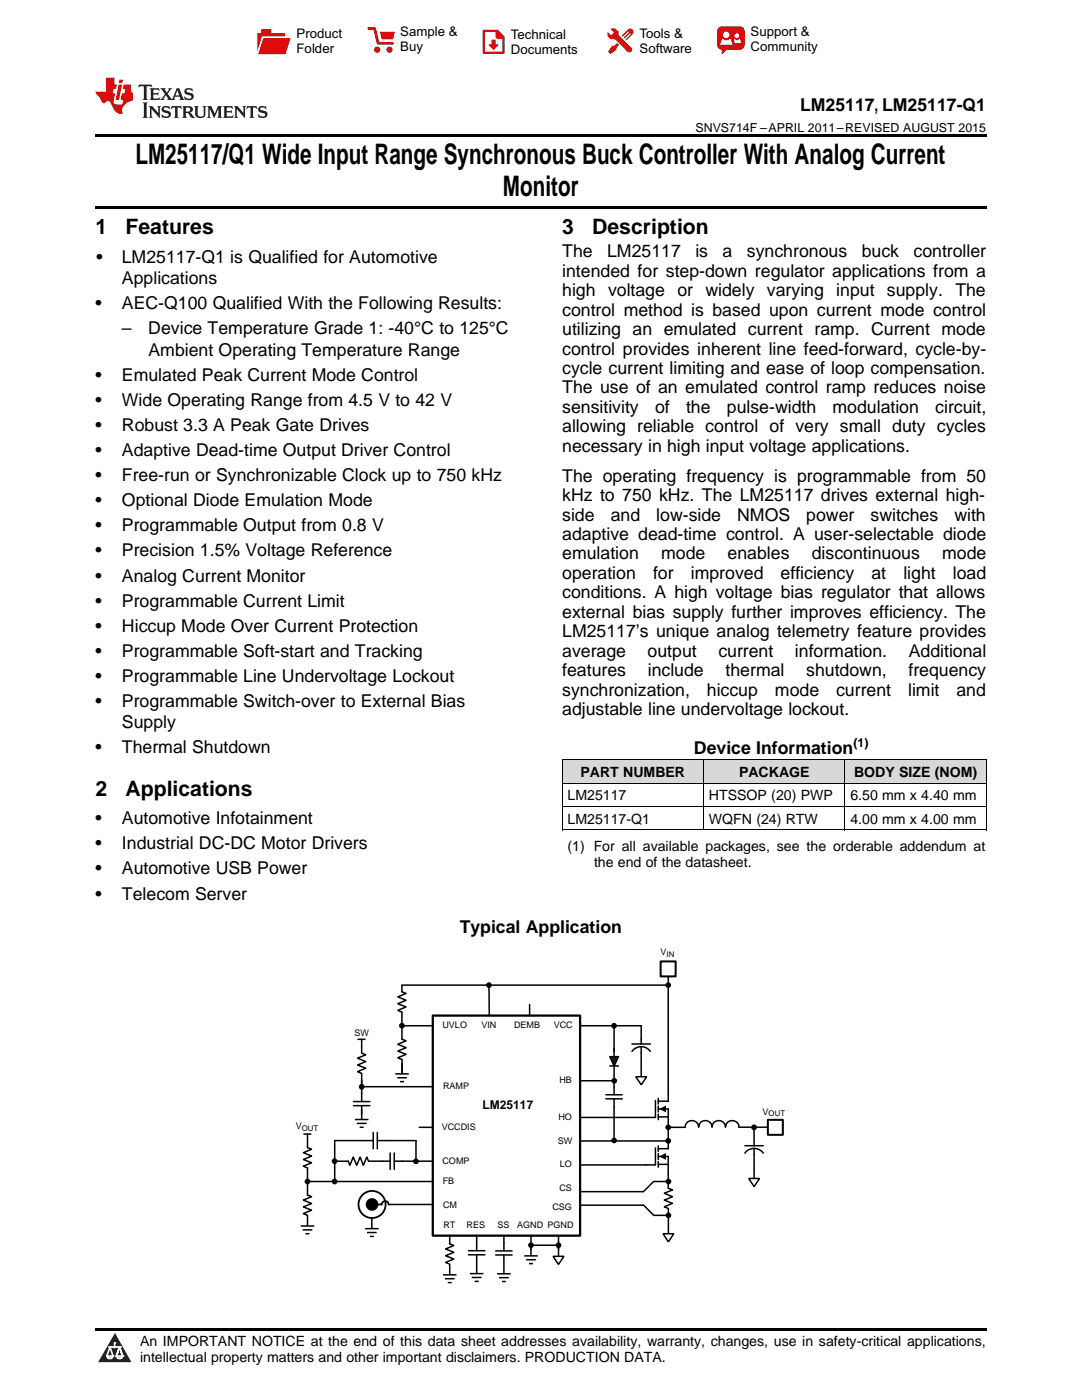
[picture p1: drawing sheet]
<svg xmlns="http://www.w3.org/2000/svg" width="216mm" height="279mm" viewBox="0 0 216 279" stroke-linecap="round" stroke-linejoin="round" font-family="sans-serif">
<defs><g id="words">
<g font-size="5.6">
<text x="27" y="32.8">LM25117/Q1 Wide Input Range Synchronous Buck Controller With Analog Current</text>
<text x="100.4" y="39.2">Monitor</text>
</g>
<g font-size="4.2">
<text x="19" y="46.7">1</text>
<text x="25" y="46.7">Features</text>
<text x="112.2" y="46.7">3</text>
<text x="118.2" y="46.7">Description</text>
<text x="19" y="158.8">2</text>
<text x="25" y="158.8">Applications</text>
</g>
<g font-size="3.5">
<text x="159.6" y="22.2">LM25117, LM25117-Q1</text>
<text x="19.2" y="52.4">•</text>
<text x="24.3" y="52.4">LM25117-Q1 is Qualified for Automotive</text>
<text x="112.2" y="51.4">The</text>
<text x="121.2" y="51.4">LM25117</text>
<text x="138.8" y="51.4">is</text>
<text x="144.2" y="51.4">a</text>
<text x="149" y="51.4">synchronous</text>
<text x="171.9" y="51.4">buck</text>
<text x="182.3" y="51.4">controller</text>
<text x="24.3" y="56.7">Applications</text>
<text x="112.2" y="55.2">intended for step-down regulator applications from a</text>
<text x="112.2" y="59.1">high</text>
<text x="121.3" y="59.1">voltage or</text>
<text x="140.8" y="59.1">widely varying input</text>
<text x="177" y="59.1">supply.</text>
<text x="190.6" y="59.1">The</text>
<text x="19" y="61.7">•</text>
<text x="24.3" y="61.7">AEC-Q100 Qualified With the Following Results:</text>
<text x="112.2" y="63">control method is based upon current mode control</text>
<text x="24.3" y="66.7">–</text>
<text x="29.6" y="66.7">Device Temperature Grade 1: -40°C to 125°C</text>
<text x="29.6" y="71">Ambient Operating Temperature Range</text>
<text x="112.2" y="66.9">utilizing an emulated current ramp. Current mode</text>
<text x="112.2" y="70.8">control provides inherent line feed-forward, cycle-by-</text>
<text x="19" y="76">•</text>
<text x="24.3" y="76">Emulated Peak Current Mode Control</text>
<text x="112.2" y="74.6">cycle current limiting and ease of loop compensation.</text>
<text x="19" y="81">•</text>
<text x="24.3" y="81">Wide Operating Range from 4.5 V to 42 V</text>
<text x="112.2" y="78.5">The use of an emulated control ramp reduces noise</text>
<text x="112.2" y="82.4">sensitivity</text>
<text x="130.7" y="82.4">of</text>
<text x="136.9" y="82.4">the</text>
<text x="145" y="82.4">pulse-width</text>
<text x="166.1" y="82.4">modulation</text>
<text x="186.6" y="82.4">circuit,</text>
<text x="19" y="86">•</text>
<text x="24.3" y="86">Robust 3.3 A Peak Gate Drives</text>
<text x="112.2" y="86.3">allowing reliable control of very small duty cycles</text>
<text x="19" y="91">•</text>
<text x="24.3" y="91">Adaptive Dead-time Output Driver Control</text>
<text x="112.2" y="90.2">necessary in high input voltage applications.</text>
<text x="19" y="96">•</text>
<text x="19" y="101">•</text>
<text x="24.3" y="96">Free-run or Synchronizable Clock up to 750 kHz</text>
<text x="24.3" y="101">Optional Diode Emulation Mode</text>
<text x="112.2" y="96.1">The operating frequency is programmable from 50</text>
<text x="112.2" y="100">kHz to 750 kHz. The LM25117 drives external high-</text>
<text x="19" y="106">•</text>
<text x="24.3" y="106">Programmable Output from 0.8 V</text>
<text x="112.2" y="103.9">side</text>
<text x="112.2" y="107.8">adaptive dead-time control. A user-selectable diode</text>
<text x="121.9" y="103.9">and</text>
<text x="131" y="103.9">low-side</text>
<text x="147.1" y="103.9">NMOS</text>
<text x="160.9" y="103.9">power</text>
<text x="173.7" y="103.9">switches</text>
<text x="190.4" y="103.9">with</text>
<text x="19" y="111.1">•</text>
<text x="24.3" y="111.1">Precision 1.5% Voltage Reference</text>
<text x="112.2" y="111.7">emulation</text>
<text x="131.9" y="111.7">mode</text>
<text x="145.2" y="111.7">enables</text>
<text x="162" y="111.7">discontinuous</text>
<text x="188" y="111.7">mode</text>
<text x="19" y="116.1">•</text>
<text x="24.3" y="116.1">Analog Current Monitor</text>
<text x="112.2" y="115.5">operation</text>
<text x="112.2" y="119.4">conditions. A high voltage bias regulator that allows</text>
<text x="130.3" y="115.5">for</text>
<text x="137.8" y="115.5">improved</text>
<text x="155.8" y="115.5">efficiency</text>
<text x="173.9" y="115.5">at</text>
<text x="180.3" y="115.5">light</text>
<text x="190.1" y="115.5">load</text>
<text x="19" y="121.1">•</text>
<text x="24.3" y="121.1">Programmable Current Limit</text>
<text x="112.2" y="123.3">external bias supply further improves efficiency. The</text>
<text x="19" y="126.1">•</text>
<text x="19" y="131.1">•</text>
<text x="24.3" y="126.1">Hiccup Mode Over Current Protection</text>
<text x="24.3" y="131.1">Programmable Soft-start and Tracking</text>
<text x="112.2" y="127.2">LM25117’s unique analog telemetry feature provides</text>
<text x="112.2" y="131.1">average</text>
<text x="129.2" y="131.1">output</text>
<text x="143.3" y="131.1">current</text>
<text x="158.6" y="131.1">information.</text>
<text x="181.3" y="131.1">Additional</text>
<text x="19" y="136.1">•</text>
<text x="24.3" y="136.1">Programmable Line Undervoltage Lockout</text>
<text x="112.2" y="134.9">features</text>
<text x="129.3" y="134.9">include</text>
<text x="144.8" y="134.9">thermal</text>
<text x="160.9" y="134.9">shutdown,</text>
<text x="181.3" y="134.9">frequency</text>
<text x="19" y="141.1">•</text>
<text x="24.3" y="141.1">Programmable Switch-over to External Bias</text>
<text x="112.2" y="138.8">synchronization,</text>
<text x="112.2" y="142.7">adjustable line undervoltage lockout.</text>
<text x="141.1" y="138.8">hiccup</text>
<text x="154.6" y="138.8">mode</text>
<text x="166.8" y="138.8">current</text>
<text x="181.2" y="138.8">limit</text>
<text x="190.9" y="138.8">and</text>
<text x="24.3" y="145.3">Supply</text>
<text x="19" y="150.4">•</text>
<text x="24.3" y="150.4">Thermal Shutdown</text>
<text x="138.5" y="150.4">Device Information</text>
<text x="19" y="164.5">•</text>
<text x="24.3" y="164.5">Automotive Infotainment</text>
<text x="19" y="169.5">•</text>
<text x="24.3" y="169.5">Industrial DC-DC Motor Drivers</text>
<text x="19" y="174.5">•</text>
<text x="19" y="179.5">•</text>
<text x="24.3" y="174.5">Automotive USB Power</text>
<text x="24.3" y="179.5">Telecom Server</text>
<text x="91.7" y="186.2">Typical Application</text>
</g>
<g font-size="2.8">
<text x="115.8" y="155.1">PART NUMBER</text>
<text x="147.5" y="155.1">PACKAGE</text>
<text x="170.4" y="155.1">BODY SIZE (NOM)</text>
<text x="113.2" y="159.7">LM25117</text>
<text x="141.5" y="159.7">HTSSOP (20) PWP</text>
<text x="169.7" y="159.7">6.50 mm x 4.40 mm</text>
<text x="113.2" y="164.4">LM25117-Q1</text>
<text x="141.5" y="164.4">WQFN (24) RTW</text>
<text x="169.7" y="164.4">4.00 mm x 4.00 mm</text>
<text x="113.2" y="169.9">(1) For all available packages, see the orderable addendum at</text>
<text x="118.5" y="173.1">the end of the datasheet.</text>
<text x="27.9" y="268.6">An IMPORTANT NOTICE at the end of this data sheet addresses availability, warranty, changes, use in safety-critical applications,</text>
<text x="27.9" y="271.8">intellectual property matters and other important disclaimers. PRODUCTION DATA.</text>
</g>
<g font-size="2.6">
<text x="59.2" y="7.6">Product</text>
<text x="59.2" y="10.6">Folder</text>
<text x="79.9" y="7.3">Sample &amp;</text>
<text x="79.9" y="10.2">Buy</text>
<text x="101.9" y="7.8">Technical</text>
<text x="101.9" y="10.8">Documents</text>
<text x="127.6" y="7.6">Tools &amp;</text>
<text x="127.6" y="10.6">Software</text>
<text x="149.8" y="7.2">Support &amp;</text>
<text x="149.8" y="10.2">Community</text>
</g>
<g font-size="2.5">
<text x="138.8" y="26.3">SNVS714F –APRIL 2011–REVISED AUGUST 2015</text>
<text x="170.3" y="149">(1)</text>
</g>
<text font-size="2.4" x="96.3" y="221.3">LM25117</text>
<g font-size="1.8">
<text x="131.8" y="190.6">V</text>
<text x="70.7" y="206.8">SW</text>
<text x="88.3" y="205.3">UVLO</text>
<text x="96.1" y="205.3">VIN</text>
<text x="102.6" y="205.3">DEMB</text>
<text x="110.5" y="205.3">VCC</text>
<text x="88.4" y="217.4">RAMP</text>
<text x="111.6" y="216.2">HB</text>
<text x="59" y="225.3">V</text>
<text x="88.1" y="225.5">VCCDIS</text>
<text x="111.4" y="223.5">HO</text>
<text x="152.2" y="222.4">V</text>
<text x="88.3" y="232.3">COMP</text>
<text x="111.3" y="228.2">SW</text>
<text x="111.7" y="233">LO</text>
<text x="88.4" y="236.3">FB</text>
<text x="111.6" y="237.7">CS</text>
<text x="88.4" y="241.1">CM</text>
<text x="88.5" y="245.1">RT</text>
<text x="93.1" y="245.1">RES</text>
<text x="99.3" y="245.1">SS</text>
<text x="103.2" y="245.1">AGND PGND</text>
<text x="110.2" y="241.4">CSG</text>
</g>
<g font-size="1.6">
<text x="133" y="190.9">IN</text>
<text x="60.2" y="225.7">OUT</text>
<text x="153.4" y="222.8">OUT</text>
</g>
</g></defs>
<g fill="#d8d8d8">
<path d="M112.2 151.7h28.2v4.7h-28.2z"/>
<path d="M140.4 151.7h28.2v4.7h-28.2z"/>
<path d="M168.6 151.7h28.2v4.7h-28.2z"/>
</g>
<path d="M22.9 266l3.3 5.9h-6.6z" fill="#231f20"/>
<path d="M21.3 270.6h1.2l-.3 .5h-.3a.53 .53 0 0 1-.6-.5z" fill-rule="evenodd" fill="#fff"/>
<path d="M21.3 270.6h1.2l-.3 .5h-.3a.53 .53 0 0 1-.6-.5z" fill="none" stroke="#231f20" stroke-width=".33"/>
<path d="M21.3 270.6l1.2 .1-.3 .4h-.5z" fill="none" stroke="#fff" stroke-width=".33"/>
<path d="M22.9 268.9h.1" fill="none" stroke="#fff" stroke-width=".33"/>
<path d="M22.9 268v.9z" fill="#fff"/>
<path d="M22.9 268v.9z" fill="none" stroke="#fff" stroke-width=".33"/>
<circle cx="22.9" cy="268" r=".16" fill="#fff"/>
<path d="M21.8 268.8h.1" fill="none" stroke="#fff" stroke-width=".33"/>
<path d="M21.8 268.8h2.2z" fill="#fff"/>
<path d="M21.8 268.8h2.2z" fill="none" stroke="#fff" stroke-width=".33"/>
<circle cx="24" cy="268.8" r=".16" fill="#fff"/>
<path d="M23.2 270.6h.1" fill="none" stroke="#fff" stroke-width=".33"/>
<path d="M23.8 268.8l-.6 1.8z" fill="#fff"/>
<path d="M23.8 268.8l-.6 1.8z" fill="none" stroke="#fff" stroke-width=".33"/>
<path d="M23.8 268.8l.7 1.8z" fill="#fff"/>
<path d="M23.8 268.8l.7 1.8z" fill="none" stroke="#fff" stroke-width=".33"/>
<path d="M24.4 270.6h.1" fill="none" stroke="#fff" stroke-width=".33"/>
<circle cx="21.3" cy="270.6" r=".16" fill="#fff"/>
<path d="M22 268.8l-.7 1.8z" fill="#fff"/>
<path d="M22 268.8l-.7 1.8z" fill="none" stroke="#fff" stroke-width=".33"/>
<path d="M22 268.8l.5 1.8z" fill="#fff"/>
<path d="M22 268.8l.5 1.8z" fill="none" stroke="#fff" stroke-width=".33"/>
<circle cx="22.5" cy="270.6" r=".16" fill="#fff"/>
<path d="M23.3 270.6h1.2a.63 .63 0 0 1-.6 .5 .63 .63 0 0 1-.6-.5z" fill-rule="evenodd" fill="#fff"/>
<path d="M23.3 270.6h1.2a.63 .63 0 0 1-.6 .5 .63 .63 0 0 1-.6-.5z" fill="none" stroke="#231f20" stroke-width=".33"/>
<path d="M23.3 270.6h1.2l-.4 .5h-.5z" fill="none" stroke="#fff" stroke-width=".33"/>
<path d="M23.2 270.6h.1" fill="none" stroke="#fff" stroke-width=".33"/>
<circle cx="24.5" cy="270.6" r=".16" fill="#fff"/>
<path d="M19 265.1h177.8v.5h-177.8z" fill="#000"/>
<path d="M86.4 202.7h29.4v43.9h-29.4z" fill-rule="evenodd" fill="#fff"/>
<path d="M86.4 202.7h29.4v43.9h-29.4z" fill="none" stroke="#000" stroke-width=".45"/>
<g fill="none" stroke="#000" stroke-width=".3">
<path d="M80.2 196.6v1.3l.8 .4-1.6 .6 1.6 .7-1.6 .7 1.6 .7-1.6 .6 .8 .4v5.4l.8 .3-1.6 .7 1.6 .7-1.6 .7 1.6 .6-1.6 .7 .8 .4v2.7M80.2 196.6h53.1M97.6 196.6v6.1M133.3 194.9v24.9h-2M70.5 219.8h3.3M71.4 207.4h1.4M72.2 210.2l.8 .3-1.6 .7 1.6 .7-1.6 .6 1.6 .7-1.6 .7 .8 .3v5.6M72.2 207.4v2.7M72.2 216.9h14.1M78.9 214.3h2.7M79.3 215.1h1.9M79.8 215.9h.8"/>
<path d="M80.2 204.7h6.1M105.7 200.5v2.2M115.7 204.7h12.2v3.6M115.9 215.7h6.6M120.9 219.3h3.3M120.9 218.5h3.3M122.5 204.7v13.8M122.5 219.3v8.4M126.1 209.8a2.26 2.26 0 0 1 3.7 0M126.1 208.3h3.7M126.9 214.9h2.1l-1.1 1.6zM127.9 208.9v6"/>
<path d="M130.8 219.6v3.4h-15.1M131.3 219.2v1.1M60.6 226.3h1.4M61.4 226.3v2.7l.8 .4-1.7 .6 1.7 .7-1.7 .7 1.7 .7-1.7 .6 .9 .4v5.4l.8 .3-1.7 .7 1.7 .7-1.7 .7 1.7 .6-1.7 .7 .9 .4v2M61.5 235.8h24.9M70.5 220.7h3.3M70.8 223.4h2.7M71.2 224.2h1.9M71.8 225h.8M72.2 220.7v2.6M74.5 226v3.3M74.5 227.6h-7.7v8.2"/>
<path d="M75.3 226v3.3M75.3 227.6h7.7v4.1M77.9 231.7h-4.4l-.3-.8-.7 1.7-.6-1.7-.7 1.7-.7-1.7-.7 1.7-.3-.9h-2.7M77.9 230.1v3.3M78.7 230.1v3.3M78.7 231.7h7.7M83.7 225h2.7M115.7 227.7h17.6M115.9 237.8h12.5M130.8 229.1v3.4h-15M131.3 220.7v1.2M131.3 222.3v1.2"/>
<path d="M131.3 228.7v1.1M131.3 230.2v1.2M131.3 231.8v1.1M131.3 232.4h2M131.3 230.8h2M131.3 222.9h2M131.3 221.3h2M133.3 221.3v7.9h-2M133.3 230.8v6.3M133.3 235.8h-2.9l-2 2M133.4 237.1l.8 .4-1.6 .7 1.6 .6-1.6 .7 1.6 .7-1.6 .6 .8 .4v5M148.6 230.1a2.25 2.25 0 0 1 3.7 0"/>
<path d="M148.6 228.7h3.7M149.4 235.2h2.2l-1.1 1.6zM150.5 224.9v2.7M150.5 227.7v1M150.5 229.2v6M153.2 225h-5.8a1.34 1.34 0 0 0-1.3-1.4 1.34 1.34 0 0 0-1.3 1.4 1.35 1.35 0 0 0-1.4-1.4 1.35 1.35 0 0 0-1.3 1.4 1.34 1.34 0 0 0-1.4-1.4 1.34 1.34 0 0 0-1.3 1.4 1.35 1.35 0 0 0-1.4-1.4 1.35 1.35 0 0 0-1.3 1.4h-3.4M60 244.7h2.7M60.4 245.4h1.9M61 246.2h.7M72.8 245.2h2.7M73.2 246h2M73.8 246.8h.8"/>
<path d="M74.2 243.1v2M77.6 240.4h8.7M88.4 254.4h2.7M88.8 255.2h1.9M89.3 256h.8M89.7 246.6v1.6l.9 .4-1.7 .7 1.7 .6-1.7 .7 1.7 .7-1.7 .6 .8 .4v2M93.5 249.6h3.2M93.5 250.4h3.2M93.8 254.2h2.7M94.1 255h2M94.7 255.7h.8M95.1 246.6v3"/>
<path d="M95.1 250.4v3.7M98.9 250.5h3.3M98.9 249.6h3.3M99.2 254.2h2.7M99.6 255h1.9M100.2 255.8h.7M100.5 246.6v3M100.5 250.5v3.6M104.6 250.6h2.7M105 251.4h1.9M105.6 252.2h.7M106 248.5h5.6"/>
<path d="M106 246.6v3.9M110.4 250.7h2.1l-1.1 1.6zM111.4 246.6v4.1M115.9 240.5h12.5M128.4 240.5l2.1 2.1h2.9M132.3 246.2h2.2l-1.1 1.6z"/>
<circle cx="97.6" cy="196.6" r=".42"/>
<circle cx="133.3" cy="196.6" r=".42"/>
<circle cx="72.2" cy="216.9" r=".42"/>
<circle cx="80.2" cy="204.7" r=".42"/>
<circle cx="122.5" cy="204.7" r=".42"/>
<circle cx="122.6" cy="215.7" r=".42"/>
<circle cx="61.4" cy="235.8" r=".42"/>
<circle cx="66.8" cy="235.8" r=".42"/>
<circle cx="66.8" cy="231.7" r=".42"/>
<circle cx="83" cy="231.8" r=".42"/>
<circle cx="122.5" cy="227.6" r=".42"/>
<circle cx="133.3" cy="227.7" r=".42"/>
<circle cx="133.3" cy="225" r=".42"/>
<circle cx="133.4" cy="235.8" r=".42"/>
<circle cx="150.5" cy="225" r=".42"/>
<circle cx="106" cy="248.5" r=".42"/>
<circle cx="111.4" cy="248.5" r=".42"/>
<circle cx="133.4" cy="242.6" r=".42"/>
</g>
<g fill="#000">
<path d="M131.5 230.8l1.4-.7v1.4zM131.5 221.3l1.4-.7v1.4z"/>
<circle cx="97.6" cy="196.6" r=".42"/>
<circle cx="133.3" cy="196.6" r=".42"/>
<circle cx="72.2" cy="216.9" r=".42"/>
<circle cx="80.2" cy="204.7" r=".42"/>
<circle cx="122.5" cy="204.7" r=".42"/>
<circle cx="122.6" cy="215.7" r=".42"/>
<circle cx="61.4" cy="235.8" r=".42"/>
<circle cx="66.8" cy="235.8" r=".42"/>
<circle cx="66.8" cy="231.7" r=".42"/>
<circle cx="83" cy="231.8" r=".42"/>
<circle cx="122.5" cy="227.6" r=".42"/>
<circle cx="133.3" cy="227.7" r=".42"/>
<circle cx="133.3" cy="225" r=".42"/>
<circle cx="133.4" cy="235.8" r=".42"/>
<circle cx="150.5" cy="225" r=".42"/>
<circle cx="74.2" cy="240.4" r="1.08"/>
<circle cx="106" cy="248.5" r=".42"/>
<circle cx="111.4" cy="248.5" r=".42"/>
<circle cx="133.4" cy="242.6" r=".42"/>
</g>
<path d="M131.8 191.9h3v3h-3zM153.2 223.5h3v3h-3z" fill="none" stroke="#000" stroke-width=".4"/>
<g fill="none" stroke="#000" stroke-width=".36">
<path d="M75 240.4h1.1M76.2 240.4a.68 .68 0 0 1 .7-.7 .68 .68 0 0 1 .6 .7"/>
<circle cx="74.2" cy="240.4" r="1.08"/>
<circle cx="74.2" cy="240.4" r="2.7"/>
</g>
<path d="M121.7 210.9h1.7l-.9 1.8z" fill="#1a1a1a"/>
<path d="M121.7 210.9h1.7l-.9 1.8zM121.7 212.7h1.7" fill="none" stroke="#000" stroke-width=".3"/>
<path d="M19 26.8h177.8v.6h-177.8zM19 41.2h177.8v.5h-177.8zM112.2 165.6l.1 .1zM168.5 165.6l.1 .1zM196.7 165.6l.1 .1z" fill="#000"/>
<path d="M112.2 156.3h84.6M112.2 151.6h84.6M112.2 151.7v14M140.4 151.7v14M168.6 151.7v14M196.8 151.7v14M112.2 165.6h84.6M112.2 161h84.6" fill="none" stroke="#000" stroke-width=".2"/>
<path d="M27.7 16.9l-.1 .6 .6-.3h.5v.2v2.2l-.2 .4h1l-.2-.4v-2.2v-.2h.5l.6 .3-.2-.6zM29.9 17.6l.2 .4v1.6l-.2 .4h1.9l.1-.6a1.09 1.09 0 0 1-1.3 .1v-.6h.6l.4 .2v-.7l-.2 .2h-.8v-.6l.2-.1a1.01 1.01 0 0 1 1 .3l-.1-.6zM32 17.6l.9 1.2-1 1.2h.9l-.2-.3 .5-.7 .5 .7-.3 .3h1.7l-.2-.3 .1-.4h1l.1 .4-.2 .3h1l-.3-.4-.7-2h-.5l-1 2.2-.8-1.1 .9-1.1h-.9l.2 .2-.4 .7-.4-.7 .2-.2zM35.4 18l.4 1h-.8zM37 17.7a.66 .66 0 0 0-.2 .8 .66 .66 0 0 0 .6 .4l.7 .2 .1 .2a.8 .8 0 0 1-.7 .4 .8 .8 0 0 1-.7-.5l.1 .8 .2-.2a.94 .94 0 0 0 1.1 .1 .94 .94 0 0 0 .4-.9 1.48 1.48 0 0 0-1.3-.6v-.4a1.1 1.1 0 0 1 1.2 .2l-.2-.6-.2 .1-.5-.1zM28.5 20.4l.2 .4v2.3l-.2 .4h1l-.2-.4v-2.3l.2-.4zM29.7 21.2l.2 .4v1.5l-.2 .4h.8l-.3-.4 .1-1.3 1.6 1.8v-2l.2-.4h-.7l.2 .2v1.1l-1.2-1.3zM32.5 21.3a.66 .66 0 0 0-.2 .8 .66 .66 0 0 0 .6 .4l.6 .2 .2 .2a.8 .8 0 0 1-.8 .4 .8 .8 0 0 1-.7-.5l.2 .7 .2-.1a.94 .94 0 0 0 1 .1 .94 .94 0 0 0 .5-1 1.47 1.47 0 0 0-1.3-.6l-.1-.3a1.1 1.1 0 0 1 1.3 .2l-.2-.6-.2 .1-.5-.2zM34.3 21.2l-.2 .6a.64 .64 0 0 1 .8-.3v1.6l-.2 .4h1l-.3-.4 .1-1.6a.66 .66 0 0 1 .8 .3l-.2-.6zM36.3 21.2l.3 .4v1.5l-.3 .4h1l-.2-.2v-.7h.5l.1 .1a.8 .8 0 0 0 1.2 .7l-1-1a.62 .62 0 0 0 .6-.5 .62 .62 0 0 0-.6-.7zM37.1 21.5h.1a.48 .48 0 0 1 .6 0 .48 .48 0 0 1 .1 .6l-.2 .1-.6 .1zM38.7 21.2l.2 .2a2.29 2.29 0 0 0 .4 2 1.05 1.05 0 0 0 1.7-.7v-1.3l.2-.2h-.8l.2 .4v1.1a.61 .61 0 0 1-.6 .6 .61 .61 0 0 1-.6-.6v-1.1l.3-.4zM41.3 21.2l.3 .4v1.5l-.3 .4h.8l-.2-.4v-1.4l.8 1.9 .9-1.9v1.4l-.2 .4h.9l-.2-.4v-1.5l.2-.4h-.8l-.7 1.5-.6-1.5zM44.5 21.2l.2 .4v1.5l-.2 .4h1.9l.2-.6a1.1 1.1 0 0 1-1.4 .2v-.7h.6l.4 .2v-.6l-.2 .1-.8 .1v-.6l.2-.1a1.02 1.02 0 0 1 1.1 .2l-.2-.5zM46.7 21.2l.2 .4v1.5l-.2 .4h.8l-.3-.4 .1-1.3 1.6 1.8v-2l.2-.4h-.7l.2 .2v1.1l-1.2-1.3zM49.3 21.2l-.1 .6a.64 .64 0 0 1 .8-.3v1.6l-.3 .4h1l-.2-.4v-1.6a.66 .66 0 0 1 .8 .3l-.1-.6zM51.7 21.3a.66 .66 0 0 0-.2 .7 .66 .66 0 0 0 .7 .5l.6 .2 .1 .2a.8 .8 0 0 1-.7 .4 .8 .8 0 0 1-.7-.5l.1 .7 .2-.1a.94 .94 0 0 0 1.1 .1 .94 .94 0 0 0 .4-1 1.48 1.48 0 0 0-1.2-.6l-.1-.3a1.1 1.1 0 0 1 1.2 .2l-.2-.6-.1 .1-.6-.2z" fill="#231f20"/>
<path d="M21.1 15.5v2.8h-2v.4l.9 .9a.96 .96 0 0 0 1 1 .59 .59 0 0 1 .5-.4 .59 .59 0 0 1 .5 .3l.4 .8a1.61 1.61 0 0 0 2.1 1.3 1.63 1.63 0 0 1 1.1-2.2l.9-.3v-1.5a1.6 1.6 0 0 1-.4-1.7h-1.4l-.2 .9h.5l-.2 .8h-.5l-.2 1v.3h.5l-.2 .9h-.7a.74 .74 0 0 1-1-.6l.3-1.6h-.5l.2-.8h.5l.1-.9h-.4v-1.4zM23.7 16.9l-.7 3h.8l.6-3zM23.8 15.9l-.1 .7h.7l.2-.7z" fill="#ee1d23"/>
<g fill="#d60000">
<path d="M52.1 5.8h2v.8h2.8v4.2h-5.5v-4.2h.7z" fill-rule="evenodd"/>
<path d="M52.4 7.5h5.6l-1 3.3h-5.6z" fill-rule="evenodd"/>
</g>
<path d="M52.4 7.4h5.7l-.1 .1h-5.5l-1.1 3.3z" fill-rule="evenodd" fill="#fff"/>
<path d="M52.4 7.4h5.7l-.1 .1h-5.5l-1.1 3.3z" fill="none" stroke="#fff" stroke-width=".2"/>
<path d="M73.6 5.7h1.1l.7 2.9h2.9" fill="none" stroke="#d60000" stroke-width=".55"/>
<g fill="#d60000">
<path d="M75.8 6.3h3l-.4 1.6h-2.2z" fill-rule="evenodd"/>
<circle cx="75.3" cy="9.9" r=".62"/>
<circle cx="77.7" cy="9.9" r=".62"/>
</g>
<path d="M96.5 6.2h2.7l1.3 1.2v3.1h-4z" fill="none" stroke="#d60000" stroke-width=".44"/>
<g fill="#d60000">
<path d="M98.1 7.9h.8v1h.5l-.9 1.1-1-1v-.1h.6z" fill-rule="evenodd"/>
<path d="M98.9 6.2h.3l1.3 1.2v.4h-1.3l-.3-.4z" fill-rule="evenodd"/>
<path d="M121.9 5.7h.8l.7 .6 .1 .7 2.5 2.5-.8 .8-2.3-2.3-1.1-.2-.6-.6v-.8l.7 .6 .5-.4v-.2l-.5-.5z" fill-rule="evenodd"/>
<path d="M122.2 9.1h.4l.5-.5 .4 .4-.5 .5v.4l-1.2 .9-.5-.5z" fill-rule="evenodd"/>
<path d="M125.3 5.9a.67 .67 0 0 1 .9 0 .67 .67 0 0 1 0 .9z" fill-rule="evenodd"/>
<path d="M125.3 5.9l.9 .9-1.2 1.2h-.2v-.2l1-.9v-.2h-.2l-.9 1h-.2v-.2l.9-1 .1-.2h-.3l-.9 1h-.2v-.2z" fill-rule="evenodd"/>
<circle cx="125.6" cy="9.9" r=".54"/>
</g>
<path d="M123.3 6.3v.7" fill="none" stroke="#d60000" stroke-width=".2"/>
<g fill="#d60000">
<path d="M143.4 5.5l.6-.2h3.6a.95 .95 0 0 1 1 .9v2.8a.95 .95 0 0 1-1 .9h-3.6a.95 .95 0 0 1-.9-.9v-2.8z" fill-rule="evenodd"/>
<path d="M144 9.9h.9l-.7 .9h-.2z" fill-rule="evenodd"/>
</g>
<g fill="#fff">
<path d="M146.6 8.6h1.3z"/>
<path d="M144.1 7.8h.3l.1 .2h.8l.2-.2h.3l.4 1.1h-2.5z" fill-rule="evenodd"/>
<path d="M146.4 7.8h.3l.1 .2h.5l.2-.2h.2l.2 .8h-1.3z" fill-rule="evenodd"/>
<circle cx="144.9" cy="6.9" r=".65"/>
<circle cx="147" cy="7.1" r=".48"/>
</g>
<use href="#words"/>
</svg>
